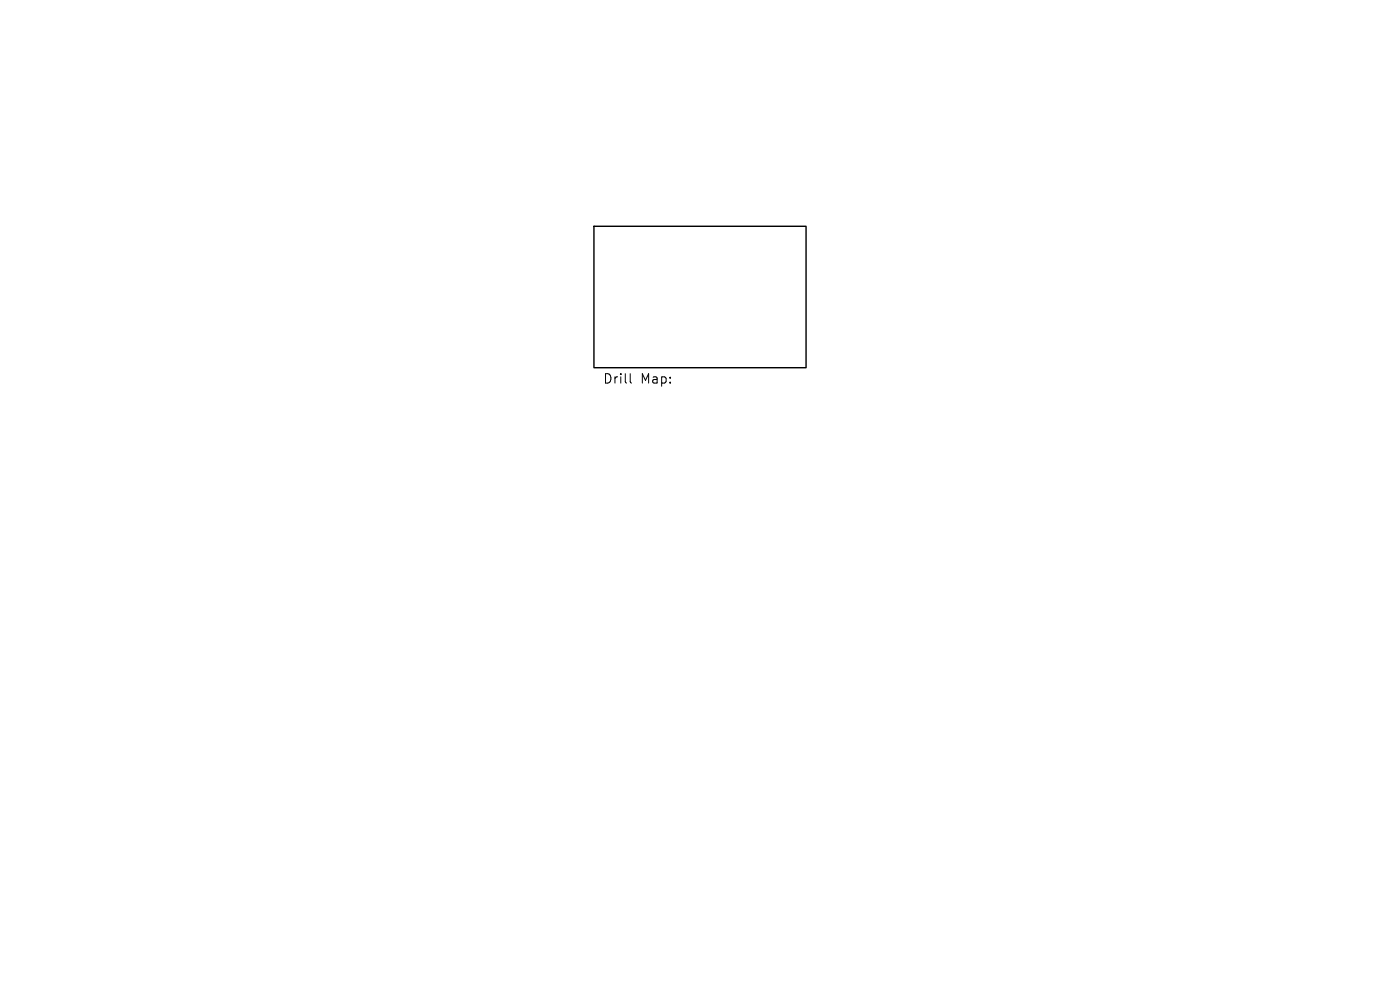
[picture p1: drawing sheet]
<svg xmlns="http://www.w3.org/2000/svg" width="297mm" height="210mm" viewBox="0 0 297 210" stroke-linecap="round" stroke-linejoin="round" font-family="sans-serif">
<defs><g id="words">
<g font-size="2.8">
<text x="127.9" y="81.6">Drill</text>
<text x="135.8" y="81.6">Map:</text>
</g>
</g></defs>
<path d="M126 48h45v30h-45z" fill="none" stroke="#000" stroke-width=".3"/>
<path d="M133.7 79.3v1.7l.3 .3" fill="none" stroke="#000" stroke-width=".21"/>
<use href="#words"/>
</svg>
